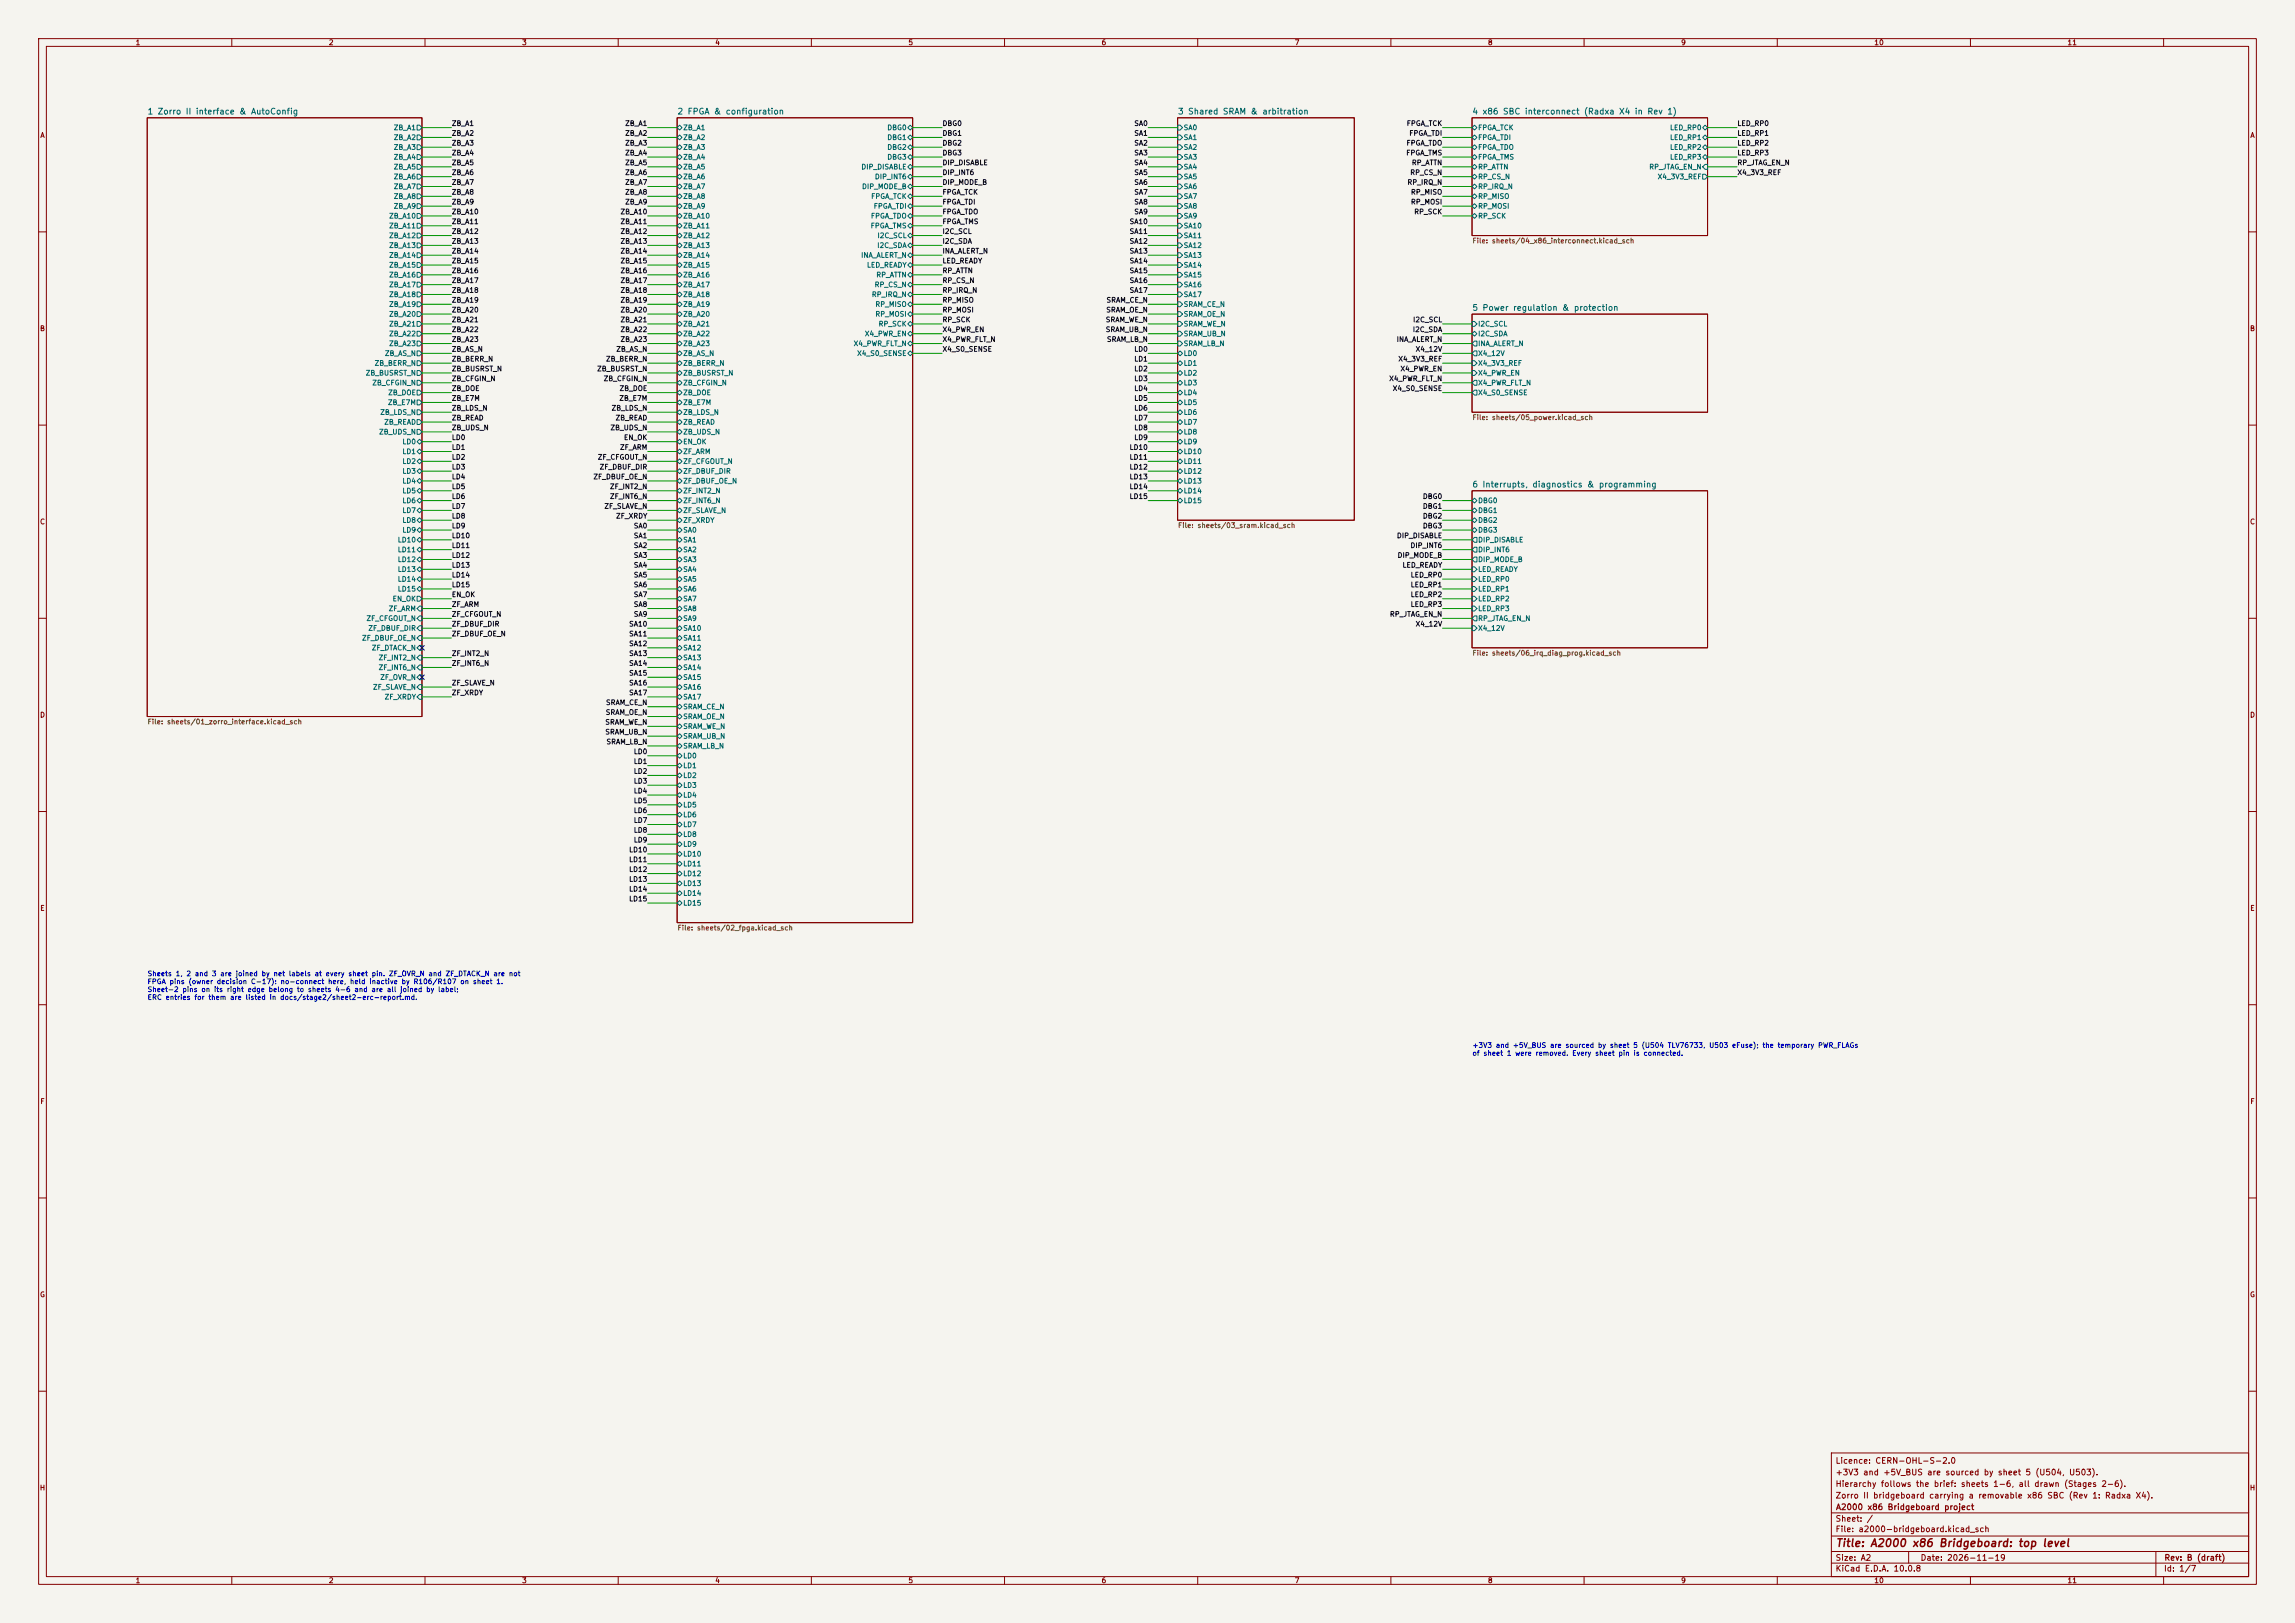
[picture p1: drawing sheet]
<svg xmlns="http://www.w3.org/2000/svg" width="594mm" height="420mm" viewBox="0 0 594 420" stroke-linecap="round" stroke-linejoin="round" font-family="sans-serif">
<defs><g id="words">
<text font-size="2" fill="#840000" x="475" y="400.8">Title: A2000 x86 Bridgeboard: top level</text>
<g font-size="1.5" fill="#006464">
<text x="38" y="30">1 Zorro II interface &amp; AutoConfig</text>
<text x="175.2" y="30">2 FPGA &amp; configuration</text>
<text x="304.7" y="30">3 Shared SRAM &amp; arbitration</text>
<text x="380.9" y="30">4 x86 SBC interconnect (Radxa X4 in Rev 1)</text>
<text x="380.9" y="80.8">5 Power regulation &amp; protection</text>
<text x="380.9" y="126.5">6 Interrupts, diagnostics &amp; programming</text>
</g>
<g font-size="1.5" fill="#840000">
<text x="475" y="382.1">+3V3 and +5V_BUS are sourced by sheet 5 (U504, U503).</text>
<text x="475" y="379.1">Licence: CERN-OHL-S-2.0</text>
<text x="475" y="388.1">Zorro II bridgeboard carrying a removable x86 SBC (Rev 1: Radxa X4).</text>
<text x="475" y="385.1">Hierarchy follows the brief: sheets 1-6, all drawn (Stages 2-6).</text>
<text x="475" y="394.1">Sheet: /</text>
<text x="475.1" y="391.1">A2000 x86 Bridgeboard project</text>
<text x="475" y="396.8">File: a2000-bridgeboard.kicad_sch</text>
<text x="475" y="407">KiCad E.D.A. 10.0.8</text>
<text x="475" y="404.2">Size: A2</text>
<text x="497" y="404.2">Date: 2026-11-19</text>
<text x="560" y="407">Id: 1/7</text>
<text x="560.1" y="404.2">Rev: B (draft)</text>
</g>
<g font-size="1.3" fill="#840000">
<text x="35" y="12">1</text>
<text x="85" y="12">2</text>
<text x="135" y="12">3</text>
<text x="185" y="12">4</text>
<text x="235" y="12">5</text>
<text x="285" y="12">6</text>
<text x="335" y="12">7</text>
<text x="385" y="12">8</text>
<text x="435" y="12">9</text>
<text x="485" y="12">10</text>
<text x="535" y="12">11</text>
<text x="10.3" y="36">A</text>
<text x="582.3" y="36">A</text>
<text x="10.2" y="86">B</text>
<text x="582.2" y="86">B</text>
<text x="10.2" y="136">C</text>
<text x="582.2" y="136">C</text>
<text x="10.2" y="186">D</text>
<text x="582.2" y="186">D</text>
<text x="10.3" y="236">E</text>
<text x="582.3" y="236">E</text>
<text x="10.3" y="286">F</text>
<text x="582.3" y="286">F</text>
<text x="10.2" y="336">G</text>
<text x="582.2" y="336">G</text>
<text x="10.2" y="386">H</text>
<text x="582.2" y="386">H</text>
<text x="35" y="410">1</text>
<text x="85" y="410">2</text>
<text x="135" y="410">3</text>
<text x="185" y="410">4</text>
<text x="235" y="410">5</text>
<text x="285" y="410">6</text>
<text x="335" y="410">7</text>
<text x="385" y="410">8</text>
<text x="435" y="410">9</text>
<text x="485" y="410">10</text>
<text x="535" y="410">11</text>
</g>
<g font-size="1.3" fill="#006464">
<text x="101.8" y="34">ZB_A1</text>
<text x="176.7" y="34">ZB_A1</text>
<text x="229.5" y="34">DBG0</text>
<text x="306.2" y="34">SA0</text>
<text x="382.4" y="34">FPGA_TCK</text>
<text x="432.1" y="34">LED_RP0</text>
<text x="101.8" y="36.5">ZB_A2</text>
<text x="101.8" y="39.1">ZB_A3</text>
<text x="101.8" y="41.6">ZB_A4</text>
<text x="176.7" y="36.5">ZB_A2</text>
<text x="176.7" y="39.1">ZB_A3</text>
<text x="176.7" y="41.6">ZB_A4</text>
<text x="229.5" y="36.5">DBG1</text>
<text x="229.5" y="39.1">DBG2</text>
<text x="229.5" y="41.6">DBG3</text>
<text x="306.2" y="36.5">SA1</text>
<text x="306.2" y="39.1">SA2</text>
<text x="306.2" y="41.6">SA3</text>
<text x="382.4" y="36.5">FPGA_TDI</text>
<text x="382.4" y="39.1">FPGA_TDO</text>
<text x="382.4" y="41.6">FPGA_TMS</text>
<text x="432.1" y="36.5">LED_RP1</text>
<text x="432.1" y="39.1">LED_RP2</text>
<text x="432.1" y="41.6">LED_RP3</text>
<text x="101.8" y="44.1">ZB_A5</text>
<text x="101.8" y="46.7">ZB_A6</text>
<text x="176.7" y="44.1">ZB_A5</text>
<text x="176.7" y="46.7">ZB_A6</text>
<text x="222.8" y="44.1">DIP_DISABLE</text>
<text x="226.3" y="46.7">DIP_INT6</text>
<text x="306.2" y="44.1">SA4</text>
<text x="306.2" y="46.7">SA5</text>
<text x="382.4" y="44.1">RP_ATTN</text>
<text x="382.4" y="46.7">RP_CS_N</text>
<text x="426.7" y="44.1">RP_JTAG_EN_N</text>
<text x="428.9" y="46.7">X4_3V3_REF</text>
<text x="101.8" y="49.2">ZB_A7</text>
<text x="101.8" y="51.8">ZB_A8</text>
<text x="176.7" y="49.2">ZB_A7</text>
<text x="176.7" y="51.8">ZB_A8</text>
<text x="223" y="49.2">DIP_MODE_B</text>
<text x="225.3" y="51.8">FPGA_TCK</text>
<text x="306.2" y="49.2">SA6</text>
<text x="306.2" y="51.8">SA7</text>
<text x="382.4" y="49.2">RP_IRQ_N</text>
<text x="382.4" y="51.8">RP_MISO</text>
<text x="100.6" y="56.8">ZB_A10</text>
<text x="100.6" y="59.4">ZB_A11</text>
<text x="101.8" y="54.3">ZB_A9</text>
<text x="176.7" y="54.3">ZB_A9</text>
<text x="176.7" y="56.8">ZB_A10</text>
<text x="176.7" y="59.4">ZB_A11</text>
<text x="225.2" y="59.4">FPGA_TMS</text>
<text x="225.3" y="56.8">FPGA_TDO</text>
<text x="226" y="54.3">FPGA_TDI</text>
<text x="306.2" y="54.3">SA8</text>
<text x="306.2" y="56.8">SA9</text>
<text x="306.2" y="59.4">SA10</text>
<text x="382.4" y="54.3">RP_MOSI</text>
<text x="382.4" y="56.8">RP_SCK</text>
<text x="100.6" y="61.9">ZB_A12</text>
<text x="100.6" y="64.5">ZB_A13</text>
<text x="176.7" y="61.9">ZB_A12</text>
<text x="176.7" y="64.5">ZB_A13</text>
<text x="226.9" y="64.5">I2C_SDA</text>
<text x="227" y="61.9">I2C_SCL</text>
<text x="306.2" y="61.9">SA11</text>
<text x="306.2" y="64.5">SA12</text>
<text x="100.6" y="67">ZB_A14</text>
<text x="100.6" y="69.5">ZB_A15</text>
<text x="176.7" y="67">ZB_A14</text>
<text x="176.7" y="69.5">ZB_A15</text>
<text x="222.7" y="67">INA_ALERT_N</text>
<text x="224.3" y="69.5">LED_READY</text>
<text x="306.2" y="67">SA13</text>
<text x="306.2" y="69.5">SA14</text>
<text x="100.6" y="72.1">ZB_A16</text>
<text x="100.6" y="74.6">ZB_A17</text>
<text x="100.6" y="77.2">ZB_A18</text>
<text x="176.7" y="72.1">ZB_A16</text>
<text x="176.7" y="74.6">ZB_A17</text>
<text x="176.7" y="77.2">ZB_A18</text>
<text x="225.5" y="77.2">RP_IRQ_N</text>
<text x="226.2" y="74.6">RP_CS_N</text>
<text x="226.7" y="72.1">RP_ATTN</text>
<text x="306.2" y="72.1">SA15</text>
<text x="306.2" y="74.6">SA16</text>
<text x="306.2" y="77.2">SA17</text>
<text x="100.6" y="79.7">ZB_A19</text>
<text x="100.6" y="82.2">ZB_A20</text>
<text x="176.7" y="79.7">ZB_A19</text>
<text x="176.7" y="82.2">ZB_A20</text>
<text x="226.4" y="79.7">RP_MISO</text>
<text x="226.4" y="82.2">RP_MOSI</text>
<text x="306.2" y="79.7">SRAM_CE_N</text>
<text x="306.2" y="82.2">SRAM_OE_N</text>
<text x="100.6" y="84.8">ZB_A21</text>
<text x="100.6" y="87.3">ZB_A22</text>
<text x="100.6" y="89.9">ZB_A23</text>
<text x="176.7" y="84.8">ZB_A21</text>
<text x="176.7" y="87.3">ZB_A22</text>
<text x="176.7" y="89.9">ZB_A23</text>
<text x="220.8" y="89.9">X4_PWR_FLT_N</text>
<text x="223.7" y="87.3">X4_PWR_EN</text>
<text x="227.3" y="84.8">RP_SCK</text>
<text x="306.2" y="84.8">SRAM_WE_N</text>
<text x="306.2" y="87.3">SRAM_UB_N</text>
<text x="306.2" y="89.9">SRAM_LB_N</text>
<text x="382.4" y="84.8">I2C_SCL</text>
<text x="382.4" y="87.3">I2C_SDA</text>
<text x="382.4" y="89.9">INA_ALERT_N</text>
<text x="96.8" y="94.9">ZB_BERR_N</text>
<text x="99.5" y="92.4">ZB_AS_N</text>
<text x="176.7" y="92.4">ZB_AS_N</text>
<text x="176.7" y="94.9">ZB_BERR_N</text>
<text x="221.7" y="92.4">X4_S0_SENSE</text>
<text x="306.2" y="92.4">LD0</text>
<text x="306.2" y="94.9">LD1</text>
<text x="382.4" y="92.4">X4_12V</text>
<text x="382.4" y="94.9">X4_3V3_REF</text>
<text x="94.5" y="97.5">ZB_BUSRST_N</text>
<text x="96.2" y="100">ZB_CFGIN_N</text>
<text x="176.7" y="97.5">ZB_BUSRST_N</text>
<text x="176.7" y="100">ZB_CFGIN_N</text>
<text x="306.2" y="97.5">LD2</text>
<text x="306.2" y="100">LD3</text>
<text x="382.4" y="97.5">X4_PWR_EN</text>
<text x="382.4" y="100">X4_PWR_FLT_N</text>
<text x="98.3" y="107.6">ZB_LDS_N</text>
<text x="100.3" y="105.1">ZB_E7M</text>
<text x="100.3" y="102.6">ZB_DOE</text>
<text x="176.7" y="102.6">ZB_DOE</text>
<text x="176.7" y="105.1">ZB_E7M</text>
<text x="176.7" y="107.6">ZB_LDS_N</text>
<text x="306.2" y="102.6">LD4</text>
<text x="306.2" y="105.1">LD5</text>
<text x="306.2" y="107.6">LD6</text>
<text x="382.4" y="102.6">X4_S0_SENSE</text>
<text x="98" y="112.7">ZB_UDS_N</text>
<text x="99.3" y="110.2">ZB_READ</text>
<text x="176.7" y="110.2">ZB_READ</text>
<text x="176.7" y="112.7">ZB_UDS_N</text>
<text x="306.2" y="110.2">LD7</text>
<text x="306.2" y="112.7">LD8</text>
<text x="104" y="115.3">LD0</text>
<text x="104" y="117.8">LD1</text>
<text x="176.7" y="115.3">EN_OK</text>
<text x="176.7" y="117.8">ZF_ARM</text>
<text x="306.2" y="115.3">LD9</text>
<text x="306.2" y="117.8">LD10</text>
<text x="104" y="120.3">LD2</text>
<text x="104" y="122.9">LD3</text>
<text x="104" y="125.4">LD4</text>
<text x="176.7" y="120.3">ZF_CFGOUT_N</text>
<text x="176.7" y="122.9">ZF_DBUF_DIR</text>
<text x="176.7" y="125.4">ZF_DBUF_OE_N</text>
<text x="306.2" y="120.3">LD11</text>
<text x="306.2" y="122.9">LD12</text>
<text x="306.2" y="125.4">LD13</text>
<text x="104" y="128">LD5</text>
<text x="104" y="130.5">LD6</text>
<text x="176.7" y="128">ZF_INT2_N</text>
<text x="176.7" y="130.5">ZF_INT6_N</text>
<text x="306.2" y="128">LD14</text>
<text x="306.2" y="130.5">LD15</text>
<text x="382.4" y="130.5">DBG0</text>
<text x="104" y="133">LD7</text>
<text x="104" y="135.6">LD8</text>
<text x="176.7" y="133">ZF_SLAVE_N</text>
<text x="176.7" y="135.6">ZF_XRDY</text>
<text x="382.4" y="133">DBG1</text>
<text x="382.4" y="135.6">DBG2</text>
<text x="102.8" y="140.7">LD10</text>
<text x="102.8" y="143.2">LD11</text>
<text x="104" y="138.1">LD9</text>
<text x="176.7" y="138.1">SA0</text>
<text x="176.7" y="140.7">SA1</text>
<text x="176.7" y="143.2">SA2</text>
<text x="382.4" y="138.1">DBG3</text>
<text x="382.4" y="140.7">DIP_DISABLE</text>
<text x="382.4" y="143.2">DIP_INT6</text>
<text x="102.8" y="145.7">LD12</text>
<text x="102.8" y="148.3">LD13</text>
<text x="176.7" y="145.7">SA3</text>
<text x="176.7" y="148.3">SA4</text>
<text x="382.4" y="145.7">DIP_MODE_B</text>
<text x="382.4" y="148.3">LED_READY</text>
<text x="101.5" y="155.9">EN_OK</text>
<text x="102.8" y="150.8">LD14</text>
<text x="102.8" y="153.4">LD15</text>
<text x="176.7" y="150.8">SA5</text>
<text x="176.7" y="153.4">SA6</text>
<text x="176.7" y="155.9">SA7</text>
<text x="382.4" y="150.8">LED_RP0</text>
<text x="382.4" y="153.4">LED_RP1</text>
<text x="382.4" y="155.9">LED_RP2</text>
<text x="94.7" y="161">ZF_CFGOUT_N</text>
<text x="100.5" y="158.4">ZF_ARM</text>
<text x="176.7" y="158.4">SA8</text>
<text x="176.7" y="161">SA9</text>
<text x="382.4" y="158.4">LED_RP3</text>
<text x="382.4" y="161">RP_JTAG_EN_N</text>
<text x="93.6" y="166.1">ZF_DBUF_OE_N</text>
<text x="95.2" y="163.5">ZF_DBUF_DIR</text>
<text x="176.7" y="163.5">SA10</text>
<text x="176.7" y="166.1">SA11</text>
<text x="382.4" y="163.5">X4_12V</text>
<text x="96.1" y="168.6">ZF_DTACK_N</text>
<text x="97.9" y="171.1">ZF_INT2_N</text>
<text x="97.9" y="173.7">ZF_INT6_N</text>
<text x="176.7" y="168.6">SA12</text>
<text x="176.7" y="171.1">SA13</text>
<text x="176.7" y="173.7">SA14</text>
<text x="96.4" y="178.8">ZF_SLAVE_N</text>
<text x="98.3" y="176.2">ZF_OVR_N</text>
<text x="176.7" y="176.2">SA15</text>
<text x="176.7" y="178.8">SA16</text>
<text x="99.4" y="181.3">ZF_XRDY</text>
<text x="176.7" y="181.3">SA17</text>
<text x="176.7" y="183.8">SRAM_CE_N</text>
<text x="176.7" y="186.4">SRAM_OE_N</text>
<text x="176.7" y="188.9">SRAM_WE_N</text>
<text x="176.7" y="191.5">SRAM_UB_N</text>
<text x="176.7" y="194">SRAM_LB_N</text>
<text x="176.7" y="196.5">LD0</text>
<text x="176.7" y="199.1">LD1</text>
<text x="176.7" y="201.6">LD2</text>
<text x="176.7" y="204.2">LD3</text>
<text x="176.7" y="206.7">LD4</text>
<text x="176.7" y="209.2">LD5</text>
<text x="176.7" y="211.8">LD6</text>
<text x="176.7" y="214.3">LD7</text>
<text x="176.7" y="216.9">LD8</text>
<text x="176.7" y="219.4">LD9</text>
<text x="176.7" y="221.9">LD10</text>
<text x="176.7" y="224.5">LD11</text>
<text x="176.7" y="227">LD12</text>
<text x="176.7" y="229.6">LD13</text>
<text x="176.7" y="232.1">LD14</text>
<text x="176.7" y="234.6">LD15</text>
</g>
<g font-size="1.3" fill="#0f0f0f">
<text x="116.8" y="35.4">ZB_A2</text>
<text x="116.8" y="32.9">ZB_A1</text>
<text x="161.7" y="32.9">ZB_A1</text>
<text x="161.7" y="35.4">ZB_A2</text>
<text x="243.8" y="35.4">DBG1</text>
<text x="243.8" y="32.9">DBG0</text>
<text x="293.4" y="35.4">SA1</text>
<text x="293.4" y="32.9">SA0</text>
<text x="364" y="32.9">FPGA_TCK</text>
<text x="364.6" y="35.4">FPGA_TDI</text>
<text x="449.6" y="32.9">LED_RP0</text>
<text x="449.6" y="35.4">LED_RP1</text>
<text x="116.8" y="40.5">ZB_A4</text>
<text x="116.8" y="38">ZB_A3</text>
<text x="161.7" y="38">ZB_A3</text>
<text x="161.7" y="40.5">ZB_A4</text>
<text x="243.8" y="38">DBG2</text>
<text x="243.8" y="40.5">DBG3</text>
<text x="293.4" y="40.5">SA3</text>
<text x="293.4" y="38">SA2</text>
<text x="363.8" y="40.5">FPGA_TMS</text>
<text x="363.9" y="38">FPGA_TDO</text>
<text x="449.6" y="40.5">LED_RP3</text>
<text x="449.6" y="38">LED_RP2</text>
<text x="116.8" y="45.6">ZB_A6</text>
<text x="116.8" y="43.1">ZB_A5</text>
<text x="161.7" y="43.1">ZB_A5</text>
<text x="161.7" y="45.6">ZB_A6</text>
<text x="243.8" y="45.6">DIP_INT6</text>
<text x="243.8" y="43.1">DIP_DISABLE</text>
<text x="293.4" y="45.6">SA5</text>
<text x="293.4" y="43.1">SA4</text>
<text x="364.9" y="45.6">RP_CS_N</text>
<text x="365.3" y="43.1">RP_ATTN</text>
<text x="449.6" y="43.1">RP_JTAG_EN_N</text>
<text x="449.6" y="45.6">X4_3V3_REF</text>
<text x="116.8" y="48.1">ZB_A7</text>
<text x="116.8" y="53.2">ZB_A9</text>
<text x="116.8" y="50.7">ZB_A8</text>
<text x="161.7" y="53.2">ZB_A9</text>
<text x="161.7" y="50.7">ZB_A8</text>
<text x="161.7" y="48.1">ZB_A7</text>
<text x="243.8" y="50.7">FPGA_TCK</text>
<text x="243.8" y="53.2">FPGA_TDI</text>
<text x="243.8" y="48.1">DIP_MODE_B</text>
<text x="293.4" y="53.2">SA8</text>
<text x="293.4" y="50.7">SA7</text>
<text x="293.4" y="48.1">SA6</text>
<text x="364.1" y="48.1">RP_IRQ_N</text>
<text x="365" y="50.7">RP_MISO</text>
<text x="365" y="53.2">RP_MOSI</text>
<text x="116.8" y="55.8">ZB_A10</text>
<text x="116.8" y="58.3">ZB_A11</text>
<text x="160.5" y="58.3">ZB_A11</text>
<text x="160.5" y="55.8">ZB_A10</text>
<text x="243.8" y="58.3">FPGA_TMS</text>
<text x="243.8" y="55.8">FPGA_TDO</text>
<text x="292.2" y="58.3">SA10</text>
<text x="293.4" y="55.8">SA9</text>
<text x="365.9" y="55.8">RP_SCK</text>
<text x="116.8" y="65.9">ZB_A14</text>
<text x="116.8" y="60.8">ZB_A12</text>
<text x="116.8" y="63.4">ZB_A13</text>
<text x="160.5" y="65.9">ZB_A14</text>
<text x="160.5" y="63.4">ZB_A13</text>
<text x="160.5" y="60.8">ZB_A12</text>
<text x="243.8" y="63.4">I2C_SDA</text>
<text x="243.8" y="60.8">I2C_SCL</text>
<text x="243.8" y="65.9">INA_ALERT_N</text>
<text x="292.2" y="65.9">SA13</text>
<text x="292.2" y="60.8">SA11</text>
<text x="292.2" y="63.4">SA12</text>
<text x="116.8" y="68.5">ZB_A15</text>
<text x="116.8" y="71">ZB_A16</text>
<text x="160.5" y="68.5">ZB_A15</text>
<text x="160.5" y="71">ZB_A16</text>
<text x="243.8" y="71">RP_ATTN</text>
<text x="243.8" y="68.5">LED_READY</text>
<text x="292.2" y="68.5">SA14</text>
<text x="292.2" y="71">SA15</text>
<text x="116.8" y="76.1">ZB_A18</text>
<text x="116.8" y="73.5">ZB_A17</text>
<text x="160.5" y="76.1">ZB_A18</text>
<text x="160.5" y="73.5">ZB_A17</text>
<text x="243.8" y="76.1">RP_IRQ_N</text>
<text x="243.8" y="73.5">RP_CS_N</text>
<text x="292.2" y="76.1">SA17</text>
<text x="292.2" y="73.5">SA16</text>
<text x="116.8" y="78.6">ZB_A19</text>
<text x="116.8" y="81.2">ZB_A20</text>
<text x="116.8" y="83.7">ZB_A21</text>
<text x="160.5" y="78.6">ZB_A19</text>
<text x="160.5" y="81.2">ZB_A20</text>
<text x="160.5" y="83.7">ZB_A21</text>
<text x="243.8" y="83.7">RP_SCK</text>
<text x="243.8" y="81.2">RP_MOSI</text>
<text x="243.8" y="78.6">RP_MISO</text>
<text x="286.1" y="83.7">SRAM_WE_N</text>
<text x="286.2" y="81.2">SRAM_OE_N</text>
<text x="286.2" y="78.6">SRAM_CE_N</text>
<text x="365.6" y="83.7">I2C_SCL</text>
<text x="116.8" y="86.2">ZB_A22</text>
<text x="116.8" y="88.8">ZB_A23</text>
<text x="160.5" y="88.8">ZB_A23</text>
<text x="160.5" y="86.2">ZB_A22</text>
<text x="243.8" y="86.2">X4_PWR_EN</text>
<text x="243.8" y="88.8">X4_PWR_FLT_N</text>
<text x="286.1" y="86.2">SRAM_UB_N</text>
<text x="286.4" y="88.8">SRAM_LB_N</text>
<text x="361.4" y="88.8">INA_ALERT_N</text>
<text x="365.5" y="86.2">I2C_SDA</text>
<text x="116.8" y="93.9">ZB_BERR_N</text>
<text x="116.8" y="91.3">ZB_AS_N</text>
<text x="156.7" y="93.9">ZB_BERR_N</text>
<text x="159.4" y="91.3">ZB_AS_N</text>
<text x="243.8" y="91.3">X4_S0_SENSE</text>
<text x="293.4" y="93.9">LD1</text>
<text x="293.4" y="91.3">LD0</text>
<text x="361.8" y="93.9">X4_3V3_REF</text>
<text x="366.3" y="91.3">X4_12V</text>
<text x="116.8" y="101.5">ZB_DOE</text>
<text x="116.8" y="96.4">ZB_BUSRST_N</text>
<text x="116.8" y="98.9">ZB_CFGIN_N</text>
<text x="154.4" y="96.4">ZB_BUSRST_N</text>
<text x="156.1" y="98.9">ZB_CFGIN_N</text>
<text x="160.2" y="101.5">ZB_DOE</text>
<text x="293.4" y="96.4">LD2</text>
<text x="293.4" y="98.9">LD3</text>
<text x="293.4" y="101.5">LD4</text>
<text x="359.4" y="98.9">X4_PWR_FLT_N</text>
<text x="360.3" y="101.5">X4_S0_SENSE</text>
<text x="362.3" y="96.4">X4_PWR_EN</text>
<text x="116.8" y="104">ZB_E7M</text>
<text x="116.8" y="106.6">ZB_LDS_N</text>
<text x="158.2" y="106.6">ZB_LDS_N</text>
<text x="160.2" y="104">ZB_E7M</text>
<text x="293.4" y="104">LD5</text>
<text x="293.4" y="106.6">LD6</text>
<text x="116.8" y="111.6">ZB_UDS_N</text>
<text x="116.8" y="109.1">ZB_READ</text>
<text x="157.9" y="111.6">ZB_UDS_N</text>
<text x="159.2" y="109.1">ZB_READ</text>
<text x="293.4" y="111.6">LD8</text>
<text x="293.4" y="109.1">LD7</text>
<text x="116.8" y="119.3">LD2</text>
<text x="116.8" y="116.7">LD1</text>
<text x="116.8" y="114.2">LD0</text>
<text x="154.6" y="119.3">ZF_CFGOUT_N</text>
<text x="160.3" y="116.7">ZF_ARM</text>
<text x="161.4" y="114.2">EN_OK</text>
<text x="292.2" y="116.7">LD10</text>
<text x="292.2" y="119.3">LD11</text>
<text x="293.4" y="114.2">LD9</text>
<text x="116.8" y="124.3">LD4</text>
<text x="116.8" y="121.8">LD3</text>
<text x="153.4" y="124.3">ZF_DBUF_OE_N</text>
<text x="155.1" y="121.8">ZF_DBUF_DIR</text>
<text x="292.2" y="121.8">LD12</text>
<text x="292.2" y="124.3">LD13</text>
<text x="116.8" y="126.9">LD5</text>
<text x="116.8" y="132">LD7</text>
<text x="116.8" y="129.4">LD6</text>
<text x="156.3" y="132">ZF_SLAVE_N</text>
<text x="157.7" y="129.4">ZF_INT6_N</text>
<text x="157.7" y="126.9">ZF_INT2_N</text>
<text x="292.2" y="126.9">LD14</text>
<text x="292.2" y="129.4">LD15</text>
<text x="368.1" y="132">DBG1</text>
<text x="368.1" y="129.4">DBG0</text>
<text x="116.8" y="134.5">LD8</text>
<text x="116.8" y="137">LD9</text>
<text x="159.3" y="134.5">ZF_XRDY</text>
<text x="163.9" y="137">SA0</text>
<text x="368.1" y="134.5">DBG2</text>
<text x="368.1" y="137">DBG3</text>
<text x="116.8" y="142.1">LD11</text>
<text x="116.8" y="139.6">LD10</text>
<text x="163.9" y="142.1">SA2</text>
<text x="163.9" y="139.6">SA1</text>
<text x="361.4" y="139.6">DIP_DISABLE</text>
<text x="364.9" y="142.1">DIP_INT6</text>
<text x="116.8" y="144.7">LD12</text>
<text x="116.8" y="149.7">LD14</text>
<text x="116.8" y="147.2">LD13</text>
<text x="163.9" y="144.7">SA3</text>
<text x="163.9" y="147.2">SA4</text>
<text x="163.9" y="149.7">SA5</text>
<text x="361.6" y="144.7">DIP_MODE_B</text>
<text x="362.9" y="147.2">LED_READY</text>
<text x="365" y="149.7">LED_RP0</text>
<text x="116.8" y="152.3">LD15</text>
<text x="116.8" y="154.8">EN_OK</text>
<text x="163.9" y="154.8">SA7</text>
<text x="163.9" y="152.3">SA6</text>
<text x="365" y="152.3">LED_RP1</text>
<text x="365" y="154.8">LED_RP2</text>
<text x="116.8" y="157.4">ZF_ARM</text>
<text x="116.8" y="159.9">ZF_CFGOUT_N</text>
<text x="163.9" y="157.4">SA8</text>
<text x="163.9" y="159.9">SA9</text>
<text x="359.6" y="159.9">RP_JTAG_EN_N</text>
<text x="365" y="157.4">LED_RP3</text>
<text x="116.8" y="162.4">ZF_DBUF_DIR</text>
<text x="116.8" y="165">ZF_DBUF_OE_N</text>
<text x="162.7" y="162.4">SA10</text>
<text x="162.7" y="167.5">SA12</text>
<text x="162.7" y="165">SA11</text>
<text x="366.3" y="162.4">X4_12V</text>
<text x="116.8" y="172.6">ZF_INT6_N</text>
<text x="116.8" y="170.1">ZF_INT2_N</text>
<text x="162.7" y="172.6">SA14</text>
<text x="162.7" y="170.1">SA13</text>
<text x="116.8" y="177.7">ZF_SLAVE_N</text>
<text x="162.7" y="177.7">SA16</text>
<text x="162.7" y="175.1">SA15</text>
<text x="116.8" y="180.2">ZF_XRDY</text>
<text x="156.6" y="185.3">SRAM_OE_N</text>
<text x="156.7" y="182.8">SRAM_CE_N</text>
<text x="162.7" y="180.2">SA17</text>
<text x="156.5" y="190.4">SRAM_UB_N</text>
<text x="156.5" y="187.8">SRAM_WE_N</text>
<text x="156.8" y="192.9">SRAM_LB_N</text>
<text x="163.9" y="198">LD1</text>
<text x="163.9" y="195.5">LD0</text>
<text x="163.9" y="203.1">LD3</text>
<text x="163.9" y="200.5">LD2</text>
<text x="163.9" y="208.2">LD5</text>
<text x="163.9" y="205.6">LD4</text>
<text x="163.9" y="210.7">LD6</text>
<text x="163.9" y="213.2">LD7</text>
<text x="163.9" y="215.8">LD8</text>
<text x="162.7" y="220.9">LD10</text>
<text x="163.9" y="218.3">LD9</text>
<text x="162.7" y="223.4">LD11</text>
<text x="162.7" y="225.9">LD12</text>
<text x="162.7" y="233.6">LD15</text>
<text x="162.7" y="231">LD14</text>
<text x="162.7" y="228.5">LD13</text>
</g>
<g font-size="1.3" fill="#725600">
<text x="381" y="63.3">File: sheets/04_x86_interconnect.kicad_sch</text>
<text x="381" y="109">File: sheets/05_power.kicad_sch</text>
<text x="304.8" y="136.9">File: sheets/03_sram.kicad_sch</text>
<text x="381" y="169.9">File: sheets/06_irq_diag_prog.kicad_sch</text>
<text x="38.1" y="187.7">File: sheets/01_zorro_interface.kicad_sch</text>
<text x="175.2" y="241.1">File: sheets/02_fpga.kicad_sch</text>
</g>
<g font-size="1.3" fill="#0000c2">
<text x="38.1" y="252.9">Sheets 1, 2 and 3 are joined by net labels at every sheet pin. ZF_OVR_N and ZF_DTACK_N are not</text>
<text x="38.1" y="255">FPGA pins (owner decision C-17): no-connect here, held inactive by R106/R107 on sheet 1.</text>
<text x="38.1" y="257">Sheet-2 pins on its right edge belong to sheets 4-6 and are all joined by label;</text>
<text x="38.1" y="259.1">ERC entries for them are listed in docs/stage2/sheet2-erc-report.md.</text>
<text x="381" y="271.5">+3V3 and +5V_BUS are sourced by sheet 5 (U504 TLV76733, U503 eFuse); the temporary PWR_FLAGs</text>
<text x="381" y="273.5">of sheet 1 were removed. Every sheet pin is connected.</text>
</g>
</g></defs>
<path d="M0 0h594v420h-594z" fill="#f5f4ef" stroke="#f5f4ef" stroke-width=".26"/>
<g fill="none" stroke="#840000" stroke-width=".26">
<path d="M10 10h574v400h-574zM12 12h570v396h-570zM60 10v2M110 10v2M160 10v2M210 10v2M260 10v2M310 10v2M360 10v2M410 10v2M460 10v2M510 10v2"/>
<path d="M560 10v2M38.1 30.5h71.1v154.9h-71.1zM175.3 30.5h60.9v208.3h-60.9zM304.8 30.5h45.7v104.1h-45.7zM381 30.5h61v30.5h-61zM10 60h2M582 60h2M381 81.3h61v25.4h-61zM10 110h2M582 110h2M381 127h61v40.6h-61zM10 160h2"/>
<path d="M582 160h2M10 210h2M582 210h2M10 260h2M582 260h2M10 310h2M582 310h2M10 360h2M474 376h108v32h-108zM582 360h2M474 397.5h108M474 391.5h108"/>
<path d="M60 408v2M110 408v2M160 408v2M210 408v2M260 408v2M310 408v2M360 408v2M410 408v2M460 408v2M474 404.5h108M474 401.5h108M494 401.5v3"/>
<path d="M510 408v2M558 401.5v6.5M560 408v2"/>
</g>
<g fill="none" stroke="#006464" stroke-width=".26">
<path d="M107.9 32.4h.7l.6 .6-.6 .7h-.7zM107.9 34.9h.7l.6 .7-.6 .6h-.7zM107.9 37.5h.7l.6 .6-.6 .6h-.7zM175.3 33l.6-.6 .6 .6-.6 .7zM175.3 35.6l.6-.7 .6 .7-.6 .6zM175.3 38.1l.6-.6 .6 .6-.6 .6zM234.9 33l.7-.6 .6 .6-.6 .7zM234.9 35.6l.7-.7 .6 .7-.6 .6zM234.9 38.1l.7-.6 .6 .6-.6 .6zM304.8 32.4h.6l.7 .6-.7 .7h-.6zM304.8 34.9h.6l.7 .7-.7 .6h-.6zM304.8 37.5h.6l.7 .6-.7 .6h-.6z"/>
<path d="M381 33l.6-.6 .7 .6-.7 .7zM381 35.6l.6-.7 .7 .7-.7 .6zM381 38.1l.6-.6 .7 .6-.7 .6zM440.7 33l.6-.6 .7 .6-.7 .7zM440.7 35.6l.6-.7 .7 .7-.7 .6zM440.7 38.1l.6-.6 .7 .6-.7 .6zM107.9 40h.7l.6 .6-.6 .7h-.7zM107.9 42.5h.7l.6 .7-.6 .6h-.7zM107.9 45.1h.7l.6 .6-.6 .7h-.7zM107.9 47.6h.7l.6 .7-.6 .6h-.7zM107.9 50.2h.7l.6 .6-.6 .6h-.7zM107.9 52.7h.7l.6 .6-.6 .7h-.7z"/>
<path d="M107.9 55.2h.7l.6 .7-.6 .6h-.7zM107.9 57.8h.7l.6 .6-.6 .7h-.7zM175.3 40.6l.6-.6 .6 .6-.6 .7zM175.3 45.7l.6-.6 .6 .6-.6 .7zM175.3 48.3l.6-.7 .6 .7-.6 .6zM175.3 50.8l.6-.6 .6 .6-.6 .6zM175.3 53.3l.6-.6 .6 .6-.6 .7zM175.3 55.9l.6-.7 .6 .7-.6 .6zM175.3 58.4l.6-.6 .6 .6-.6 .7zM175.9 42.5l.6 .7-.6 .6-.6-.6zM234.9 40.6l.7-.6 .6 .6-.6 .7zM234.9 43.2l.7-.7 .6 .7-.6 .6z"/>
<path d="M234.9 45.7l.7-.6 .6 .6-.6 .7zM234.9 48.3l.7-.7 .6 .7-.6 .6zM234.9 50.8l.7-.6 .6 .6-.6 .6zM234.9 53.3l.7-.6 .6 .6-.6 .7zM234.9 55.9l.7-.7 .6 .7-.6 .6zM234.9 58.4l.7-.6 .6 .6-.6 .7zM304.8 40h.6l.7 .6-.7 .7h-.6zM304.8 42.5h.6l.7 .7-.7 .6h-.6zM304.8 45.1h.6l.7 .6-.7 .7h-.6zM304.8 47.6h.6l.7 .7-.7 .6h-.6zM304.8 50.2h.6l.7 .6-.7 .6h-.6zM304.8 52.7h.6l.7 .6-.7 .7h-.6z"/>
<path d="M304.8 55.2h.6l.7 .7-.7 .6h-.6zM304.8 57.8h.6l.7 .6-.7 .7h-.6zM381 40.6l.6-.6 .7 .6-.7 .7zM381 45.7l.6-.6 .7 .6-.7 .7zM381 48.3l.6-.7 .7 .7-.7 .6zM381 50.8l.6-.6 .7 .6-.7 .6zM381 53.3l.6-.6 .7 .6-.7 .7zM381 55.9l.6-.7 .7 .7-.7 .6zM381.6 42.5l.7 .7-.7 .6-.6-.6zM440.7 40.6l.6-.6 .7 .6-.7 .7zM440.7 45.1h.6l.7 .6-.7 .7h-.6zM441.3 42.5h.7v1.3h-.7l-.6-.6z"/>
<path d="M107.9 60.3h.7l.6 .7-.6 .6h-.7zM107.9 62.9h.7l.6 .6-.6 .6h-.7zM107.9 65.4h.7l.6 .6-.6 .7h-.7zM107.9 67.9h.7l.6 .7-.6 .6h-.7zM107.9 70.5h.7l.6 .6-.6 .7h-.7zM107.9 73h.7l.6 .7-.6 .6h-.7zM107.9 75.6h.7l.6 .6-.6 .6h-.7zM107.9 78.1h.7l.6 .6-.6 .7h-.7zM175.3 61l.6-.7 .6 .7-.6 .6zM175.3 63.5l.6-.6 .6 .6-.6 .6zM175.3 68.6l.6-.7 .6 .7-.6 .6zM175.3 71.1l.6-.6 .6 .6-.6 .7z"/>
<path d="M175.3 73.7l.6-.7 .6 .7-.6 .6zM175.3 76.2l.6-.6 .6 .6-.6 .6zM175.3 78.7l.6-.6 .6 .6-.6 .7zM175.9 65.4l.6 .6-.6 .7-.6-.7zM234.9 61l.7-.7 .6 .7-.6 .6zM234.9 63.5l.7-.6 .6 .6-.6 .6zM234.9 66l.7-.6 .6 .6-.6 .7zM234.9 68.6l.7-.7 .6 .7-.6 .6zM234.9 71.1l.7-.6 .6 .6-.6 .7zM234.9 73.7l.7-.7 .6 .7-.6 .6zM234.9 76.2l.7-.6 .6 .6-.6 .6zM234.9 78.7l.7-.6 .6 .6-.6 .7z"/>
<path d="M304.8 60.3h.6l.7 .7-.7 .6h-.6zM304.8 62.9h.6l.7 .6-.7 .6h-.6zM304.8 65.4h.6l.7 .6-.7 .7h-.6zM304.8 67.9h.6l.7 .7-.7 .6h-.6zM304.8 70.5h.6l.7 .6-.7 .7h-.6zM304.8 73h.6l.7 .7-.7 .6h-.6zM304.8 75.6h.6l.7 .6-.7 .6h-.6zM304.8 78.1h.6l.7 .6-.7 .7h-.6zM107.9 80.6h.7l.6 .7-.6 .6h-.7zM107.9 83.2h.7l.6 .6-.6 .7h-.7zM107.9 85.7h.7l.6 .7-.6 .6h-.7zM107.9 88.3h.7l.6 .6-.6 .6h-.7z"/>
<path d="M107.9 90.8h.7l.6 .6-.6 .7h-.7zM107.9 93.3h.7l.6 .7-.6 .6h-.7zM107.9 95.9h.7l.6 .6-.6 .7h-.7zM107.9 98.4h.7l.6 .7-.6 .6h-.7zM175.3 81.3l.6-.7 .6 .7-.6 .6zM175.3 86.4l.6-.7 .6 .7-.6 .6zM175.3 88.9l.6-.6 .6 .6-.6 .6zM175.3 91.4l.6-.6 .6 .6-.6 .7zM175.3 94l.6-.7 .6 .7-.6 .6zM175.3 96.5l.6-.6 .6 .6-.6 .7zM175.3 99.1l.6-.7 .6 .7-.6 .6zM175.9 83.2l.6 .6-.6 .7-.6-.7z"/>
<path d="M234.9 81.3l.7-.7 .6 .7-.6 .6zM234.9 86.4l.7-.7 .6 .7-.6 .6zM234.9 88.9l.7-.6 .6 .6-.6 .6zM234.9 91.4l.7-.6 .6 .6-.6 .7zM235.6 83.2l.6 .6-.6 .7-.7-.7zM304.8 80.6h.6l.7 .7-.7 .6h-.6zM304.8 83.2h.6l.7 .6-.7 .7h-.6zM304.8 85.7h.6l.7 .7-.7 .6h-.6zM304.8 88.3h.6l.7 .6-.7 .6h-.6zM304.8 91.4l.6-.6 .7 .6-.7 .7zM304.8 94l.6-.7 .7 .7-.7 .6zM304.8 96.5l.6-.6 .7 .6-.7 .7z"/>
<path d="M304.8 99.1l.6-.7 .7 .7-.7 .6zM381 83.2h.6l.7 .6-.7 .7h-.6zM381 86.4l.6-.7 .7 .7-.7 .6zM381 93.3h.6l.7 .7-.7 .6h-.6zM381 95.9h.6l.7 .6-.7 .7h-.6zM381.6 88.3h.7v1.2h-.7l-.6-.6zM381.6 90.8h.7v1.3h-.7l-.6-.7zM381.6 98.4h.7v1.3h-.7l-.6-.6zM107.9 101h.7l.6 .6-.6 .6h-.7zM107.9 103.5h.7l.6 .6-.6 .7h-.7zM107.9 106h.7l.6 .7-.6 .6h-.7zM107.9 108.6h.7l.6 .6-.6 .7h-.7z"/>
<path d="M107.9 111.1h.7l.6 .7-.6 .6h-.7zM107.9 114.3l.7-.6 .6 .6-.6 .6zM107.9 116.8l.7-.6 .6 .6-.6 .7zM107.9 119.4l.7-.7 .6 .7-.6 .6zM175.3 101.6l.6-.6 .6 .6-.6 .6zM175.3 104.1l.6-.6 .6 .6-.6 .7zM175.3 109.2l.6-.6 .6 .6-.6 .7zM175.3 111.8l.6-.7 .6 .7-.6 .6zM175.3 114.3l.6-.6 .6 .6-.6 .6zM175.3 116.8l.6-.6 .6 .6-.6 .7zM175.3 119.4l.6-.7 .6 .7-.6 .6zM175.9 106l.6 .7-.6 .6-.6-.6z"/>
<path d="M304.8 101.6l.6-.6 .7 .6-.7 .6zM304.8 104.1l.6-.6 .7 .6-.7 .7zM304.8 109.2l.6-.6 .7 .6-.7 .7zM304.8 111.8l.6-.7 .7 .7-.7 .6zM304.8 114.3l.6-.6 .7 .6-.7 .6zM304.8 116.8l.6-.6 .7 .6-.7 .7zM304.8 119.4l.6-.7 .7 .7-.7 .6zM305.4 106l.7 .7-.7 .6-.6-.6zM381.6 101h.7v1.2h-.7l-.6-.6zM107.9 121.9l.7-.6 .6 .6-.6 .7zM107.9 124.5l.7-.7 .6 .7-.6 .6zM107.9 127l.7-.6 .6 .6-.6 .6z"/>
<path d="M107.9 129.5l.7-.6 .6 .6-.6 .7zM107.9 132.1l.7-.7 .6 .7-.6 .6zM107.9 134.6l.7-.6 .6 .6-.6 .7zM107.9 137.2l.7-.7 .6 .7-.6 .6zM107.9 139.7l.7-.6 .6 .6-.6 .6zM175.3 121.9l.6-.6 .6 .6-.6 .7zM175.3 124.5l.6-.7 .6 .7-.6 .6zM175.3 127l.6-.6 .6 .6-.6 .6zM175.3 129.5l.6-.6 .6 .6-.6 .7zM175.3 132.1l.6-.7 .6 .7-.6 .6zM175.3 134.6l.6-.6 .6 .6-.6 .7zM175.3 137.2l.6-.7 .6 .7-.6 .6z"/>
<path d="M175.3 139.7l.6-.6 .6 .6-.6 .6zM304.8 121.9l.6-.6 .7 .6-.7 .7zM304.8 124.5l.6-.7 .7 .7-.7 .6zM304.8 127l.6-.6 .7 .6-.7 .6zM304.8 129.5l.6-.6 .7 .6-.7 .7zM381 129.5l.6-.6 .7 .6-.7 .7zM381 132.1l.6-.7 .7 .7-.7 .6zM381 134.6l.6-.6 .7 .6-.7 .7zM381 137.2l.6-.7 .7 .7-.7 .6zM381.6 139.1h.7v1.2h-.7l-.6-.6zM107.9 142.2l.7-.6 .6 .6-.6 .7zM107.9 144.8l.7-.7 .6 .7-.6 .6z"/>
<path d="M107.9 149.9l.7-.7 .6 .7-.6 .6zM107.9 152.4l.7-.6 .6 .6-.6 .6zM107.9 154.3h.7l.6 .6-.6 .7h-.7zM108.6 146.7l.6 .6-.6 .7-.7-.7zM108.6 156.8h.6v1.3h-.6l-.7-.6zM175.3 142.2l.6-.6 .6 .6-.6 .7zM175.3 144.8l.6-.7 .6 .7-.6 .6zM175.3 147.3l.6-.6 .6 .6-.6 .7zM175.3 149.9l.6-.7 .6 .7-.6 .6zM175.3 152.4l.6-.6 .6 .6-.6 .6zM175.3 154.9l.6-.6 .6 .6-.6 .7zM175.3 157.5l.6-.7 .6 .7-.6 .6z"/>
<path d="M381 146.7h.6l.7 .6-.7 .7h-.6zM381 149.2h.6l.7 .7-.7 .6h-.6zM381 151.8h.6l.7 .6-.7 .6h-.6zM381 154.3h.6l.7 .6-.7 .7h-.6zM381 156.8h.6l.7 .7-.7 .6h-.6zM381.6 141.6h.7v1.3h-.7l-.6-.7zM381.6 144.1h.7v1.3h-.7l-.6-.6zM381.6 159.4h.7v1.3h-.7l-.6-.7zM107.9 160l.7-.6h.6v1.3h-.6zM107.9 162.6l.7-.7h.6v1.3h-.6zM107.9 172.7l.7-.6h.6v1.3h-.6zM108.6 164.5h.6v1.2h-.6l-.7-.6z"/>
<path d="M108.6 167h.6v1.3h-.6l-.7-.7zM108.6 169.5h.6v1.3h-.6l-.7-.6zM108.6 174.6h.6v1.3h-.6l-.7-.6zM108.6 177.2h.6v1.2h-.6l-.7-.6zM108.6 179.7h.6v1.3h-.6l-.7-.7zM175.3 160l.6-.6 .6 .6-.6 .7zM175.3 162.6l.6-.7 .6 .7-.6 .6zM175.3 165.1l.6-.6 .6 .6-.6 .6zM175.3 167.6l.6-.6 .6 .6-.6 .7zM175.3 170.2l.6-.7 .6 .7-.6 .6zM175.3 172.7l.6-.6 .6 .6-.6 .7zM175.3 175.3l.6-.7 .6 .7-.6 .6z"/>
<path d="M175.3 177.8l.6-.6 .6 .6-.6 .6zM381 161.9h.6l.7 .7-.7 .6h-.6zM175.3 180.3l.6-.6 .6 .6-.6 .7zM175.3 182.9l.6-.7 .6 .7-.6 .6zM175.3 185.4l.6-.6 .6 .6-.6 .7zM175.3 188l.6-.7 .6 .7-.6 .6zM175.3 190.5l.6-.6 .6 .6-.6 .6zM175.3 193l.6-.6 .6 .6-.6 .7zM175.3 195.6l.6-.7 .6 .7-.6 .6zM175.3 198.1l.6-.6 .6 .6-.6 .7zM175.3 200.7l.6-.7 .6 .7-.6 .6zM175.3 203.2l.6-.6 .6 .6-.6 .6z"/>
<path d="M175.3 205.7l.6-.6 .6 .6-.6 .7zM175.3 208.3l.6-.7 .6 .7-.6 .6zM175.3 210.8l.6-.6 .6 .6-.6 .7zM175.3 213.4l.6-.7 .6 .7-.6 .6zM175.3 215.9l.6-.6 .6 .6-.6 .6zM175.3 218.4l.6-.6 .6 .6-.6 .7zM175.3 221l.6-.7 .6 .7-.6 .6zM175.3 223.5l.6-.6 .6 .6-.6 .7zM175.3 226.1l.6-.7 .6 .7-.6 .6zM175.3 228.6l.6-.6 .6 .6-.6 .6zM175.3 231.1l.6-.6 .6 .6-.6 .7zM175.3 233.7l.6-.7 .6 .7-.6 .6z"/>
</g>
<g fill="none" stroke="#009600" stroke-width=".26">
<path d="M109.2 38.1h7.6M109.2 33h7.6M109.2 35.6h7.6M167.6 38.1h7.7M167.6 33h7.7M167.6 35.6h7.7M236.2 38.1h7.6M236.2 33h7.6M236.2 35.6h7.6M297.2 38.1h7.6M297.2 33h7.6M297.2 35.6h7.6"/>
<path d="M373.4 38.1h7.6M373.4 33h7.6M373.4 35.6h7.6M442 38.1h7.6M442 33h7.6M442 35.6h7.6M109.2 55.9h7.6M109.2 53.3h7.6M109.2 58.4h7.6M109.2 48.3h7.6M109.2 43.2h7.6M109.2 45.7h7.6"/>
<path d="M109.2 50.8h7.6M109.2 40.6h7.6M167.6 55.9h7.7M167.6 53.3h7.7M167.6 58.4h7.7M167.6 48.3h7.7M167.6 43.2h7.7M167.6 45.7h7.7M167.6 50.8h7.7M167.6 40.6h7.7M236.2 55.9h7.6M236.2 53.3h7.6"/>
<path d="M236.2 58.4h7.6M236.2 48.3h7.6M236.2 43.2h7.6M236.2 45.7h7.6M236.2 50.8h7.6M236.2 40.6h7.6M297.2 55.9h7.6M297.2 53.3h7.6M297.2 58.4h7.6M297.2 48.3h7.6M297.2 43.2h7.6M297.2 45.7h7.6"/>
<path d="M297.2 50.8h7.6M297.2 40.6h7.6M373.4 55.9h7.6M373.4 53.3h7.6M373.4 48.3h7.6M373.4 43.2h7.6M373.4 45.7h7.6M373.4 50.8h7.6M373.4 40.6h7.6M442 43.2h7.6M442 45.7h7.6M442 40.6h7.6"/>
<path d="M109.2 61h7.6M109.2 63.5h7.6M109.2 66h7.6M109.2 73.7h7.6M109.2 68.6h7.6M109.2 78.7h7.6M109.2 76.2h7.6M109.2 71.1h7.6M167.6 61h7.7M167.6 63.5h7.7M167.6 66h7.7M167.6 73.7h7.7"/>
<path d="M167.6 68.6h7.7M167.6 78.7h7.7M167.6 76.2h7.7M167.6 71.1h7.7M236.2 61h7.6M236.2 63.5h7.6M236.2 66h7.6M236.2 73.7h7.6M236.2 68.6h7.6M236.2 78.7h7.6M236.2 76.2h7.6M236.2 71.1h7.6"/>
<path d="M297.2 61h7.6M297.2 63.5h7.6M297.2 66h7.6M297.2 73.7h7.6M297.2 68.6h7.6M297.2 78.7h7.6M297.2 76.2h7.6M297.2 71.1h7.6M109.2 96.5h7.6M109.2 99.1h7.6M109.2 86.4h7.6M109.2 88.9h7.6"/>
<path d="M109.2 83.8h7.6M109.2 81.3h7.6M109.2 91.4h7.6M109.2 94h7.6M167.6 96.5h7.7M167.6 99.1h7.7M167.6 86.4h7.7M167.6 88.9h7.7M167.6 83.8h7.7M167.6 81.3h7.7M167.6 91.4h7.7M167.6 94h7.7"/>
<path d="M236.2 86.4h7.6M236.2 88.9h7.6M236.2 83.8h7.6M236.2 81.3h7.6M236.2 91.4h7.6M297.2 96.5h7.6M297.2 99.1h7.6M297.2 86.4h7.6M297.2 88.9h7.6M297.2 83.8h7.6M297.2 81.3h7.6M297.2 91.4h7.6"/>
<path d="M297.2 94h7.6M373.4 96.5h7.6M373.4 99.1h7.6M373.4 86.4h7.6M373.4 88.9h7.6M373.4 83.8h7.6M373.4 91.4h7.6M373.4 94h7.6M109.2 116.8h7.6M109.2 119.4h7.6M109.2 101.6h7.6M109.2 104.1h7.6"/>
<path d="M109.2 106.7h7.6M109.2 111.8h7.6M109.2 114.3h7.6M109.2 109.2h7.6M167.6 116.8h7.7M167.6 119.4h7.7M167.6 101.6h7.7M167.6 104.1h7.7M167.6 106.7h7.7M167.6 111.8h7.7M167.6 114.3h7.7M167.6 109.2h7.7"/>
<path d="M297.2 116.8h7.6M297.2 119.4h7.6M297.2 101.6h7.6M297.2 104.1h7.6M297.2 106.7h7.6M297.2 111.8h7.6M297.2 114.3h7.6M297.2 109.2h7.6M373.4 101.6h7.6M109.2 137.2h7.6M109.2 127h7.6M109.2 124.5h7.6"/>
<path d="M109.2 121.9h7.6M109.2 129.5h7.6M109.2 134.6h7.6M109.2 139.7h7.6M109.2 132.1h7.6M167.6 137.2h7.7M167.6 127h7.7M167.6 124.5h7.7M167.6 121.9h7.7M167.6 129.5h7.7M167.6 134.6h7.7M167.6 139.7h7.7"/>
<path d="M167.6 132.1h7.7M297.2 127h7.6M297.2 124.5h7.6M297.2 121.9h7.6M297.2 129.5h7.6M373.4 137.2h7.6M373.4 129.5h7.6M373.4 134.6h7.6M373.4 139.7h7.6M373.4 132.1h7.6M109.2 157.5h7.6M109.2 154.9h7.6"/>
<path d="M109.2 149.9h7.6M109.2 152.4h7.6M109.2 144.8h7.6M109.2 147.3h7.6M109.2 142.2h7.6M167.6 157.5h7.7M167.6 154.9h7.7M167.6 149.9h7.7M167.6 152.4h7.7M167.6 144.8h7.7M167.6 147.3h7.7M167.6 142.2h7.7"/>
<path d="M373.4 157.5h7.6M373.4 154.9h7.6M373.4 149.9h7.6M373.4 152.4h7.6M373.4 144.8h7.6M373.4 147.3h7.6M373.4 142.2h7.6M109.2 177.8h7.6M109.2 172.7h7.6M109.2 162.6h7.6M109.2 165.1h7.6M109.2 170.2h7.6"/>
<path d="M109.2 160h7.6M167.6 177.8h7.7M167.6 172.7h7.7M167.6 162.6h7.7M167.6 165.1h7.7M167.6 170.2h7.7M167.6 160h7.7M167.6 167.6h7.7M167.6 175.3h7.7M373.4 162.6h7.6M373.4 160h7.6M109.2 180.3h7.6"/>
<path d="M167.6 180.3h7.7M167.6 198.1h7.7M167.6 195.6h7.7M167.6 193h7.7M167.6 185.4h7.7M167.6 182.9h7.7M167.6 188h7.7M167.6 190.5h7.7M167.6 208.3h7.7M167.6 205.7h7.7M167.6 200.7h7.7M167.6 203.2h7.7"/>
<path d="M167.6 210.8h7.7M167.6 213.4h7.7M167.6 218.4h7.7M167.6 215.9h7.7M167.6 231.1h7.7M167.6 228.6h7.7M167.6 233.7h7.7M167.6 226.1h7.7M167.6 223.5h7.7M167.6 221h7.7"/>
</g>
<path d="M108.6 167l1.2 1.2M108.6 174.7l1.2 1.2M109.8 167l-1.2 1.2M109.8 174.7l-1.2 1.2" fill="none" stroke="#000084" stroke-width=".26"/>
<use href="#words"/>
</svg>
